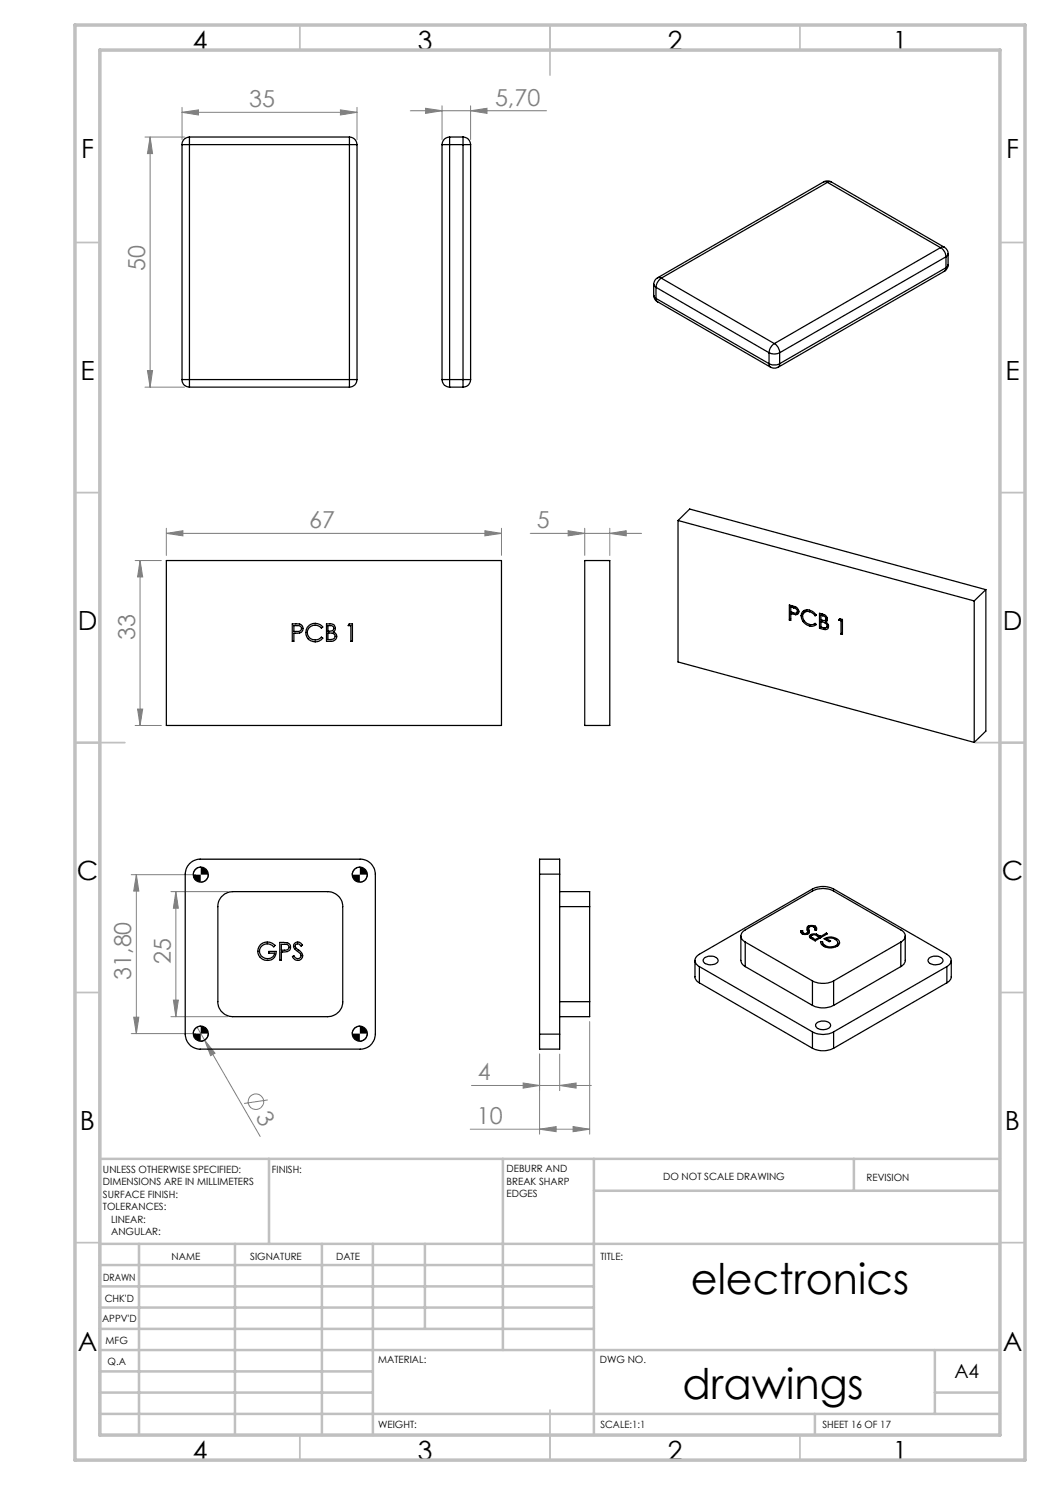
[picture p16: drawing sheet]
<svg xmlns="http://www.w3.org/2000/svg" width="210mm" height="297mm" viewBox="0 0 210 297" stroke-linecap="round" stroke-linejoin="round" font-family="sans-serif">
<defs><g id="words">
<g font-size="8.5">
<text x="138.2" y="258.8">electronics</text>
<text x="136.5" y="279.7">drawings</text>
</g>
<g font-size="5.3">
<text x="38.5" y="9.9">4</text>
<text x="83.5" y="9.9">3</text>
<text x="133.6" y="9.9">2</text>
<text x="178.6" y="9.9">1</text>
<text x="16.2" y="31.7">F</text>
<text x="201.2" y="31.7">F</text>
<text x="16.1" y="75.9">E</text>
<text x="201.1" y="75.9">E</text>
<text x="15.5" y="125.9">D</text>
<text x="200.5" y="125.9">D</text>
<text x="15.4" y="175.9">C</text>
<text x="200.4" y="175.9">C</text>
<text x="16" y="225.9">B</text>
<text x="201" y="225.9">B</text>
<text x="15.5" y="270.2">A</text>
<text x="200.5" y="270.2">A</text>
<text x="38.5" y="291.9">4</text>
<text x="83.5" y="291.9">3</text>
<text x="133.6" y="291.9">2</text>
<text x="178.6" y="291.9">1</text>
</g>
<g font-size="4.7" fill="#808080">
<text x="49.8" y="21.5">35</text>
<text x="99" y="21.1">5,70</text>
<text x="29" y="54.2" transform="rotate(-90 29 54.2)">50</text>
<text x="61.9" y="105.6">67</text>
<text x="107.4" y="105.6">5</text>
<text x="27" y="128" transform="rotate(-90 27 128)">33</text>
<text x="26.3" y="196" transform="rotate(-90 26.3 196)">31,80</text>
<text x="34.2" y="192.7" transform="rotate(-90 34.2 192.7)">25</text>
<text x="95.6" y="216.1">4</text>
<text x="51" y="223.4" transform="rotate(60 51 223.4)">3</text>
<text x="95.4" y="224.8">10</text>
</g>
<text font-size="3.9" x="190.9" y="275.5">A4</text>
<g font-size="2">
<text x="20.6" y="234.6">UNLESS OTHERWISE SPECIFIED:</text>
<text x="20.6" y="237.1">DIMENSIONS ARE IN MILLIMETERS</text>
<text x="20.6" y="239.6">SURFACE FINISH:</text>
<text x="54.4" y="234.6">FINISH:</text>
<text x="101.3" y="234.5">DEBURR AND</text>
<text x="101.3" y="237">BREAK SHARP</text>
<text x="101.3" y="239.5">EDGES</text>
<text x="132.6" y="236">DO NOT SCALE DRAWING</text>
<text x="173.3" y="236.2">REVISION</text>
<text x="20.6" y="242.1">TOLERANCES:</text>
<text x="22.2" y="244.6">LINEAR:</text>
<text x="22.2" y="247.1">ANGULAR:</text>
<text x="34.3" y="252">NAME</text>
<text x="50" y="251.9">SIGNATURE</text>
<text x="67.2" y="251.9">DATE</text>
<text x="120.1" y="251.9">TITLE:</text>
<text x="20.6" y="256.1">DRAWN</text>
<text x="20.9" y="260.3">CHK'D</text>
<text x="20.4" y="264.4">APPV'D</text>
<text x="21.1" y="268.8">MFG</text>
<text x="21.5" y="273">Q.A</text>
<text x="75.6" y="272.5">MATERIAL:</text>
<text x="120" y="272.5">DWG NO.</text>
<text x="75.6" y="285.5">WEIGHT:</text>
<text x="120.1" y="285.6">SCALE:1:1</text>
<text x="164.5" y="285.6">SHEET 16 OF 17</text>
</g>
</g></defs>
<g fill="none" stroke="#808080" stroke-width=".2">
<path d="M29 27.4h7.9M30 27.4l.5 3.3h-1zM30 27.4v50M36.4 22.5l3.3-.5v1zM36.4 21.5v6.4M36.4 22.5h35M68.1 22l3.3 .5-3.3 .5zM71.4 21.5v6.4M82.1 22.2h27.2M85.1 21.7l3.3 .5-3.3 .5zM88.4 21.2v6.7M94.1 22.2l3.3-.5v1z"/>
<path d="M94.1 21.2v6.7M29 77.4h7.9M29.5 74.1h1l-.5 3.3zM27 112.1h5.3M28 112.1v33M28 112.1l.5 3.3h-1zM33.3 106.7l3.3-.6v1.1zM33.3 106.7h67M33.3 105.7v5.4M97 106.1l3.3 .6-3.3 .5zM100.3 105.7v5.4M106 106.7h22.3"/>
<path d="M113.6 106.1l3.3 .6-3.3 .5zM116.9 105.7v5.4M122 106.7l3.2-.6v1.1zM122 105.7v5.4M27 145.1h5.3M27.5 141.8h1l-.5 3.3zM26.2 174.9h13M27.3 174.9v31.8M27.3 174.9l.5 3.3h-1.1zM34.2 178.3h11.3M35.2 178.3l.5 3.3h-1zM35.2 178.3v25"/>
<path d="M26.2 206.7h13M26.7 203.4h1.1l-.5 3.3zM34.2 203.3h11.3M34.7 200h1l-.5 3.3zM39.4 205.4l1.5 2.6M40.9 208l2.1 2.6-.9 .5zM40.9 208l11.1 19.3M53.6 220l-4.8 .7M94.3 217.1h24M104.6 216.6l3.3 .5-3.3 .5zM107.9 210.8v16M111.9 217.1l3.3-.5v1z"/>
<path d="M111.9 210.8v7.3M117.9 204.3v22.5M94.1 225.8h23.8M107.9 225.8l3.3-.5v1zM114.6 225.3l3.3 .5-3.3 .5z"/>
<circle cx="51.2" cy="220.3" r="1.55"/>
</g>
<path d="M40.1 173.4a1.5 1.5 0 0 0-1.4 1.5M41.7 174.9a1.5 1.5 0 0 1-1.6 1.5M72 173.4a1.5 1.5 0 0 0-1.6 1.5M73.4 174.9a1.5 1.5 0 0 1-1.4 1.5M40.1 205.2a1.44 1.44 0 0 0-1.4 1.5M41.7 206.7a1.56 1.56 0 0 1-1.6 1.5M72 205.2a1.44 1.44 0 0 0-1.6 1.5M73.4 206.7a1.56 1.56 0 0 1-1.4 1.5" fill="none" stroke="#000" stroke-width=".2"/>
<g fill="none" stroke="#c0c0c0" stroke-width=".35">
<path d="M60 5v5M110 5v10M160 5v5M15 48.5h5M200 48.5h5M15 98.5h5M200 98.5h5M15 148.5h10M195 148.5h10M15 198.5h5M200 198.5h5M15 248.5h5"/>
<path d="M200 248.5h5M60 287v5M110 282v10M160 287v5"/>
</g>
<g fill="none" stroke="#c0c0c0" stroke-width=".5">
<path d="M53.8 231.8v17M100.6 231.8v38.2M118.8 231.8v55.2M118.8 238.2h81.2M170.8 231.8v6.4M200 231.8h-180v55.2M20 248.8h180M20 257.3h98.8M20 253h98.8M27.8 248.8v38.2M47 248.8v38.2M64.4 248.8v38.2"/>
<path d="M74.6 248.8v38.2M85 248.8v17M20 265.8h98.8M20 261.5h98.8M20 278.5h54.6M20 274.3h54.6M20 270h180M187 278.5h13M187 270v12.8M20 282.8h180M163 282.8v4.2"/>
</g>
<path d="M15 5h190v287h-190zM20 10h180v277h-180z" fill="none" stroke="#c0c0c0" stroke-width=".7"/>
<path d="M72 205.2v1.5h1.4a1.5 1.5 0 0 0-1.4-1.5zM70.4 206.7a1.56 1.56 0 0 0 1.6 1.5v-1.5zM72 173.4v1.5h1.4a1.56 1.56 0 0 0-1.4-1.5zM70.4 174.9a1.5 1.5 0 0 0 1.6 1.5v-1.5zM40.1 173.4v1.5h1.6a1.56 1.56 0 0 0-1.6-1.5zM38.7 174.9a1.44 1.44 0 0 0 1.4 1.5v-1.5zM40.1 205.2v1.5h1.6a1.5 1.5 0 0 0-1.6-1.5zM38.7 206.7a1.49 1.49 0 0 0 1.4 1.5v-1.5z" fill="#000"/>
<g fill="#808080">
<path d="M40.9 208l2.1 2.6-.9 .5z"/>
<path d="M122 106.7l3.2-.6v1.1zM113.6 106.1l3.3 .6-3.3 .5zM111.9 217.1l3.3-.5v1zM104.6 216.6l3.3 .5-3.3 .5zM114.6 225.3l3.3 .5-3.3 .5zM107.9 225.8l3.3-.5v1z"/>
<path d="M85.1 21.7l3.3 .5-3.3 .5zM94.1 22.2l3.3-.5v1z"/>
<path d="M97 106.1l3.3 .6-3.3 .5zM33.3 106.7l3.3-.6v1.1z"/>
<path d="M30 27.4l.5 3.3h-1zM29.5 74.1h1l-.5 3.3zM28 112.1l.5 3.3h-1zM27.5 141.8h1l-.5 3.3z"/>
<path d="M26.7 203.4h1.1l-.5 3.3zM27.3 174.9l.5 3.3h-1.1z"/>
<path d="M35.2 178.3l.5 3.3h-1zM34.7 200h1l-.5 3.3z"/>
<path d="M36.4 22.5l3.3-.5v1zM68.1 22l3.3 .5-3.3 .5z"/>
</g>
<g fill="none" stroke="#000" stroke-width=".25">
<path d="M36.4 28.9h1.5M36.4 28.9v47M37.9 27.4v1.5M37.9 27.4a1.49 1.49 0 0 0-1.5 1.5M37.9 28.9v47M37.9 28.9h32M37.9 27.4h32M69.9 27.4v1.5M69.9 28.9h1.5M69.9 27.4a1.55 1.55 0 0 1 1.5 1.5M69.9 28.9v47M71.4 28.9v47"/>
<path d="M88.4 28.9h1.5M88.4 28.9v47M89.9 27.4v1.5M89.9 27.4a1.49 1.49 0 0 0-1.5 1.5M89.9 28.9h2.7M89.9 27.4h2.7M89.9 28.9v47M92.6 27.4v1.5M92.6 28.9h1.5M92.6 27.4a1.49 1.49 0 0 1 1.5 1.5M92.6 28.9v47M94.1 28.9v47"/>
<path d="M164.7 36.4a1.64 1.64 0 0 1 1.5 0M164.7 36.4l.8 .1M164.7 36.4l-33.2 19.2M165.5 36.5l-33.2 19.1M165.5 36.5l22.6 13M166.2 36.4l-.7 .1M166.2 36.4l22.7 13.1M130.7 59.1a1.45 1.45 0 0 0 .8 1.3M130.7 56.9l.2 .3 .3 .3M130.7 59.1l.2 .3 .3 .3M130.7 56.9v2.2M131.2 59.7l.1 .4 .2 .3"/>
<path d="M131.2 57.5l22.6 13.1M131.2 59.7l22.6 13M131.2 57.5v2.2M131.5 55.6a1.56 1.56 0 0 0-.8 1.3M131.5 55.6h.8M132.3 55.6a2.55 2.55 0 0 0-1.1 1.9M132.3 55.6l22.6 13.1M188.1 49.5a2.27 2.27 0 0 1 1.1 1.9M188.1 49.5l-33.2 19.2M188.9 49.5a1.51 1.51 0 0 1 .7 1.3M188.9 49.5l-.4-.1-.4 .1M188.9 54.3l-33.3 19.1"/>
<path d="M189.2 53.5l-.3 .8M189.2 51.4l-33.3 19.2M189.2 51.4v2.1M189.2 53.5l-33.3 19.2M189.6 52.9a1.64 1.64 0 0 1-.7 1.4M189.6 50.8l-.4 .6M189.6 52.9l-.4 .6M189.6 50.8v2.1M36.4 75.9h1.5M36.4 75.9a1.43 1.43 0 0 0 1.5 1.5M37.9 75.9v1.5M37.9 75.9h32"/>
<path d="M37.9 77.4h32M69.9 75.9v1.5M69.9 75.9h1.5M71.4 75.9a1.49 1.49 0 0 1-1.5 1.5M88.4 75.9a1.49 1.49 0 0 0 1.5 1.5M88.4 75.9h1.5M89.9 75.9v1.5M89.9 75.9h2.7M89.9 77.4h2.7M92.6 75.9v1.5M92.6 75.9h1.5M94.1 75.9a1.49 1.49 0 0 1-1.5 1.5"/>
<path d="M131.5 60.4l22.6 13M153.8 70.6a2.37 2.37 0 0 0 2.1 0M153.8 72.7a2.37 2.37 0 0 0 2.1 0M153.8 72.7l.3 .7M153.8 70.6v2.1M154.1 73.4a1.72 1.72 0 0 0 1.5 0M154.9 68.7a2.37 2.37 0 0 0-1.1 1.9M154.9 68.7a2.14 2.14 0 0 1 1 1.9M155.9 72.7v.4l-.3 .3M155.9 70.6v2.1M33.3 112.1h67v33h-67zM116.9 112.1h5.1v33h-5.1z"/>
<path d="M135.6 104.1l59.2 16.1M135.6 104.1v28.3l59.2 16.1M135.6 104.1l2.3-2.3 59.3 16.1M197.2 117.9l-2.4 2.3M197.2 117.9v28.3l-2.4 2.3M58.5 124.8h.7a1.01 1.01 0 0 1 1.3 .4 1.01 1.01 0 0 1-.3 1.3l-1.4 .1v1.7h-.3zM58.8 125.1h.6a.64 .64 0 0 1 .9 .6 .64 .64 0 0 1-.9 .6h-.6zM61.8 125.1a1.97 1.97 0 0 1 2.8 .3l-.3 .2a1.56 1.56 0 0 0-2.3-.2 1.56 1.56 0 0 0 0 2.3 1.56 1.56 0 0 0 2.3-.3l.3 .2a1.89 1.89 0 0 1-2.9 .3 1.89 1.89 0 0 1 .1-2.8zM65.3 124.8h.7a.88 .88 0 0 1 1 .5 .88 .88 0 0 1-.3 1.1 .98 .98 0 0 1 .6 1.1 .98 .98 0 0 1-1.1 .8h-.9zM65.6 126.6h.2a.8 .8 0 0 1 .9 .1 .8 .8 0 0 1 .2 .9l-.2 .2-1.1 .1zM65.6 125.1h.4a.56 .56 0 0 1 .7 .5 .56 .56 0 0 1-.6 .6l-.5 .1zM69.8 124.8h.7v3.5h-.3v-3.2h-.6z"/>
<path d="M158.2 121.4v1l1 .2 .3-.3M158.2 122.7v1.4l-.3-.1M158.2 122.7l.2 .1M158.2 121.4l.5 .2M158.2 123.8l-.3 .2M158.3 121.1v.1M158.3 122.4v.1M158.4 122.8l.7 .1M158.4 121.1l-.2 .3M158.4 122.4l-.2 .3M158.6 122.5l-.2 .3M158.7 121.6l.6 .3 .2 .4"/>
<path d="M158.9 121.3l-.2 .3M159.1 122.9a.77 .77 0 0 0 .7-.7 .77 .77 0 0 0-.6-.8l-1.3-.4v3M159.5 122.4l.1 .1M159.6 122.5l-.5 .4M159.7 122l-.2 .3M159.7 122.2l-.3 .3M159.7 122.4l-.1 .1M160.2 123.2l.4 1.1M160.2 123.2a1.41 1.41 0 0 1 1-1.2 1.41 1.41 0 0 1 1.5 .4l.6 .6-.3 .2M160.6 124.3l.5 .5 .8 .4M160.6 122.8l-.4 .4M160.8 124.1l-.2 .2"/>
<path d="M160.9 122.1l-.2 .5M161.4 122l-.6 .6M161.9 122.3a1.04 1.04 0 0 0-1.3 .4 1.04 1.04 0 0 0 .2 1.3 1.59 1.59 0 0 0 2.2 .7l.3 .2a1.49 1.49 0 0 1-1.4 .3M161.9 122.3l.6 .3 .5 .6M162.1 122.1l-.2 .2M162.2 124.9l-.3 .3M163.1 124.8h-.3M163.2 122.9l-.2 .3M163.9 125.7l.8 .2M164.2 124.3v1.1l.4 .1a.56 .56 0 0 0 .9-.3M164.2 123v1h.2M164.2 123l.3 .2"/>
<path d="M164.2 125.4l-.3 .3M164.2 124.3l.2 .1M164.4 124.4l.5 .1M164.4 122.8h.1M164.4 124v.1M164.4 122.8l-.2 .2M164.4 124.1l-.2 .2M164.5 123.2l.5 .1 .2 .5M164.6 124.1l-.2 .3M164.8 122.9l-.3 .3M164.9 124.5l.3 .3 .3 .4M165 125.6l-.3 .3"/>
<path d="M165.1 124.4a.82 .82 0 0 1 .6 .8 .82 .82 0 0 1-.6 .7h-.4M165.1 124.4a.78 .78 0 0 0 .4-.9 .78 .78 0 0 0-.8-.6l-.8-.2v3M165.1 124l.3 .1-.5 .4M165.2 123.8l-.2 .3-.6-.1M165.4 125.4h.3M165.4 123.5l-.2 .3M165.5 123.7l-.4 .3M165.5 124.1l-.4 .3M165.7 125l-.2 .2M165.7 125.1l-.4 .4M167.7 124l.2-.2 .6 .1v3l-.3-.1M167.7 124l.5 .1"/>
<path d="M168 123.8l-.3 .2M168.2 124.1v2.7M168.5 123.9l-.3 .2M168.5 126.5l-.3 .3M194.8 120.2v28.3M37.9 172.7l.9-.6 .9-.3h32.3a3 3 0 0 1 3.1 3v32a3 3 0 0 1-3.1 3h-32a3 3 0 0 1-3-3v-32l.2-1zM44.2 179.5a3.2 3.2 0 0 1 2.4-1.2h18.9a3 3 0 0 1 3 3v19a3 3 0 0 1-3 3h-18.9a3 3 0 0 1-3-3v-19.3l.1-.7zM107.9 174.8v-3h4v3M107.9 174.8h4M107.9 174.8v32M111.9 178.3h6v3M111.9 174.8v32"/>
<path d="M52 189.1a2.09 2.09 0 0 1 3 0l-.2 .3a1.56 1.56 0 0 0-2.4-.3 1.56 1.56 0 0 0 .1 2.4 1.56 1.56 0 0 0 2.4-.6v-.3h-1.1v-.3h1.4a1.85 1.85 0 0 1-2.4 1.7 1.85 1.85 0 0 1-.8-2.9zM56 188.5h1.1a.95 .95 0 0 1 1 1.1 .95 .95 0 0 1-1.2 .8h-.6v1.6h-.3zM56.3 188.9h.6a.64 .64 0 0 1 .9 .6 .64 .64 0 0 1-.9 .5h-.6zM58.8 188.8a.98 .98 0 0 1 1.7 .2l-.3 .2a.59 .59 0 0 0-.6-.4 .59 .59 0 0 0-.5 .6l.6 .6a1.06 1.06 0 0 1 .8 1.1 1.06 1.06 0 0 1-1 1l-.4-.1-.5-.4-.1-.3 .3-.2a.71 .71 0 0 0 .9 .7 .71 .71 0 0 0 .4-1l-.6-.6a1.02 1.02 0 0 1-.7-1.4zM111.9 181.3h6M117.9 181.3v19M139 192.1v3.4l.3 .6 .6 .5M139.9 193.3a1.31 1.31 0 0 1-.9-1.2 1.31 1.31 0 0 1 .9-1.3l22.6-13a4.8 4.8 0 0 1 4.2 0l22.7 13a1.31 1.31 0 0 1 .9 1.3 1.31 1.31 0 0 1-.9 1.2M139.9 193.3l22.6 13.1M139.9 196.6l22.6 13.1M139.9 193.3v3.3M140.8 191.7a1.85 1.85 0 0 1 2.8 .3 1.46 1.46 0 0 1-1.9 .9 .84 .84 0 0 1-.9-.3 .84 .84 0 0 1 0-.9z"/>
<path d="M148.2 187.2v4.9l.3 .8 .5 .4M149 188.4a1.28 1.28 0 0 1-.8-1.2 1.28 1.28 0 0 1 .8-1.2l13.5-7.8a4.5 4.5 0 0 1 4.2 0l13.5 7.8a1.28 1.28 0 0 1 .8 1.2 1.28 1.28 0 0 1-.8 1.2M149 193.3l13.5 7.8M149 188.4l13.5 7.8M149 188.4v4.9M160.2 186.1l.3 .1v.2l.2 .2M160.2 186.1v.4M160.5 186.3v.5M160.7 186.6l.7 .1M160.7 186.6v.3M161.4 186.7v.2M161.5 186.4v.4"/>
<path d="M161.6 185.2a.93 .93 0 0 0-.1 1.2l-.1 .3M161.6 185.2l.6-.1 .9 .1M161.6 185.2v1.5M161.7 185.7v1M161.8 186.1a.74 .74 0 0 1-.3 .7 .74 .74 0 0 1-.8 .1 .55 .55 0 0 1-.5-.8M161.8 186.1v.5M162.2 186.9v.8M162.2 187.3v.4M162.5 196.2a4.8 4.8 0 0 0 4.2 0M162.5 196.2v4.9M162.6 187.6l.5 .3M162.6 187.6v.3"/>
<path d="M163 185.7v.2M163.1 185.2l.2 .3v.3v.2l-.4-.1a.32 .32 0 0 0-.1-.5 .59 .59 0 0 0-.8-.1 .59 .59 0 0 0-.2 .8M163.1 185.2v.8M163.1 187.9v.3M163.3 186.8l.7 .4M163.3 186.8h-.5l-.6 .1M163.3 186.8v.3M163.9 187.4l-.5-.2a.72 .72 0 0 0-1.2 .2l.4 .2M163.9 187.4v.3M163.9 187.4l-.8 .5M164 187.2l.1 .1M164 187.2v.4"/>
<path d="M164.1 187.3v.2M164.5 188.3l.1 .5 .4 .3M164.5 188.3v.8M165 189.1a2.48 2.48 0 0 0 2.1 .1M165 189.1v.3M165.3 186.6l.2 .2-2.5 1.4-1.1-.8v-.2l.3-.3M165.3 187.7l.8 .5-.3 .1-1-.6 1.4-.3 1.1 .3M165.3 187.7a1.61 1.61 0 0 1 2.2 .9l-.4 .6M165.3 186.6l-1.2 .7M165.3 186.6v.3M165.3 187.7v.3M166.7 196.2v4.9"/>
<path d="M167.1 189.2v.2M167.3 187.7a.86 .86 0 0 1 .6 1 .86 .86 0 0 1-.9 .7 2.35 2.35 0 0 1-2.9-.8v-.3h.4M167.3 187.7v.4M167.6 188.6v.6M180.2 193.3l-13.5 7.8M180.2 188.4l-13.5 7.8M180.2 188.4v4.9M181 187.2v5.1l-.2 .6-.6 .4M185.8 191.7a1.88 1.88 0 0 1 2.8 .3 1.33 1.33 0 0 1-1.7 1 1.05 1.05 0 0 1-1.3-1.1zM189.4 193.3l-22.7 13.1M189.4 193.3v3.3M189.4 196.6l-22.7 13.1"/>
<path d="M190.3 192.1l-.1 3.7-.8 .8M107.9 206.8v3h4v-3M107.9 206.8h4M111.9 200.3h6M117.9 200.3v3h-6M162.5 206.4a4.5 4.5 0 0 0 4.2 0M162.5 209.7a4.8 4.8 0 0 0 4.2 0M162.5 201.1a4.8 4.8 0 0 0 4.2 0M162.5 206.4v3.3M163.3 204.6a2.06 2.06 0 0 1 2.8 .3 1.24 1.24 0 0 1-1.7 1 .98 .98 0 0 1-1.2-1.1zM166.7 206.4v3.3"/>
<circle cx="40.1" cy="174.9" r="1.51"/>
<circle cx="71.9" cy="174.9" r="1.5"/>
<circle cx="40.1" cy="206.7" r="1.51"/>
<circle cx="71.9" cy="206.7" r="1.5"/>
</g>
<use href="#words"/>
</svg>
